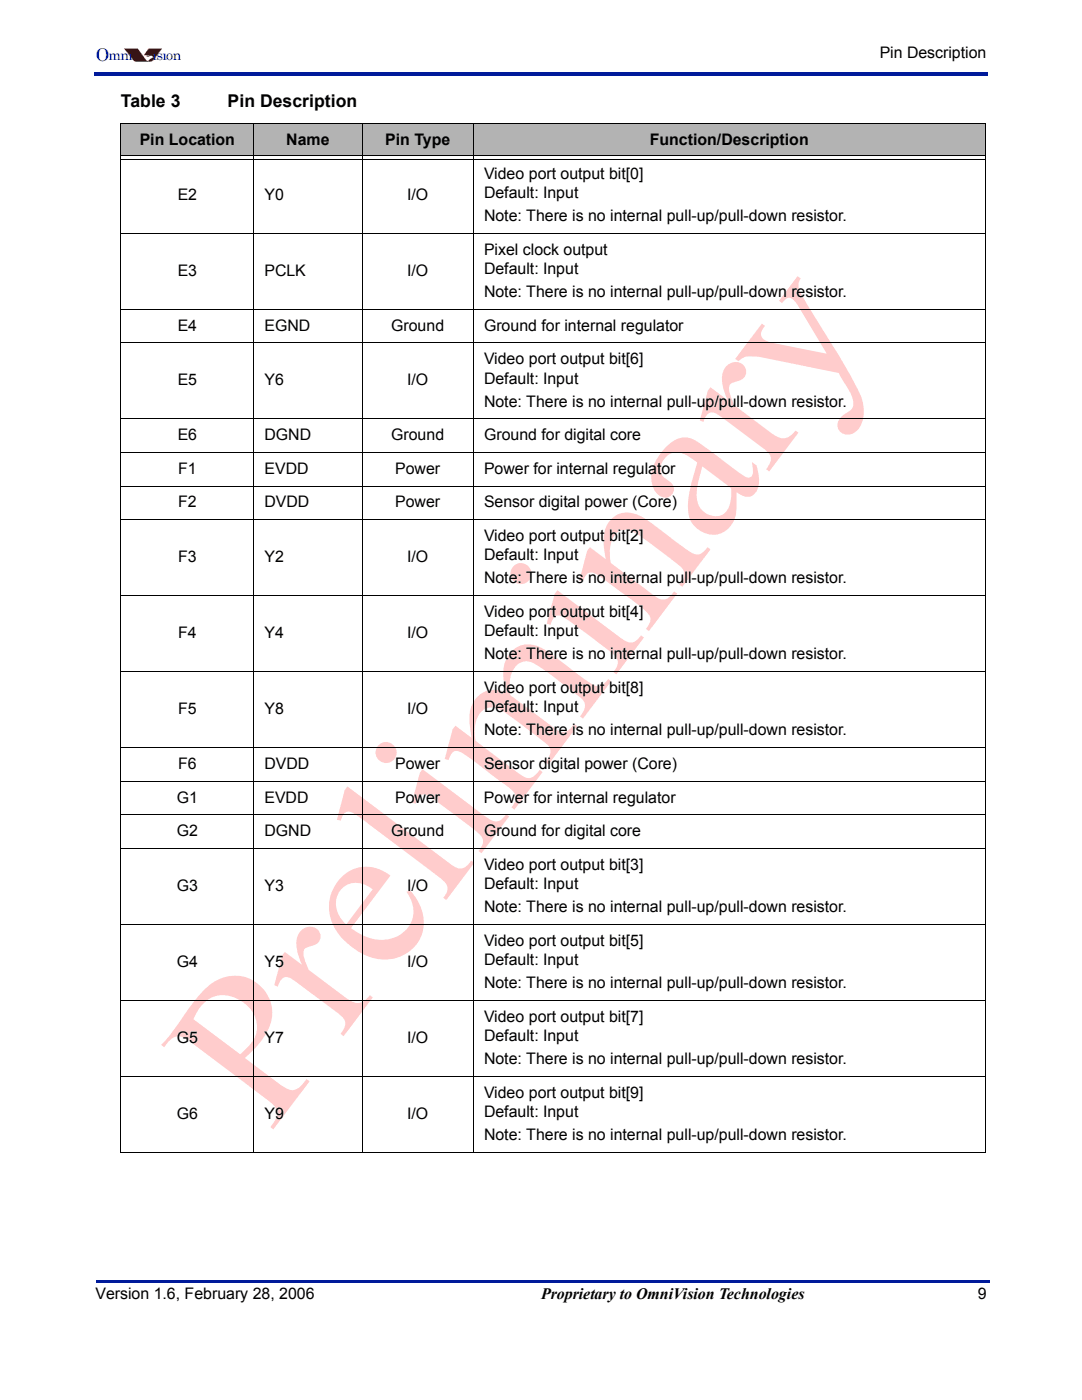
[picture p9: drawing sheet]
<svg xmlns="http://www.w3.org/2000/svg" width="216mm" height="279mm" viewBox="0 0 216 279" stroke-linecap="round" stroke-linejoin="round" font-family="sans-serif">
<defs><g id="words">
<text font-size="3.5" fill="#001a9a" x="19.1" y="12.2">O</text>
<g font-size="3.5">
<text x="24.1" y="21.4">Table 3</text>
<text x="45.4" y="21.4">Pin Description</text>
</g>
<g font-size="3.2">
<text x="175.5" y="11.6">Pin Description</text>
<text x="27.9" y="28.9">Pin Location</text>
<text x="57.1" y="28.9">Name</text>
<text x="76.9" y="28.9">Pin Type</text>
<text x="129.7" y="28.9">Function/Description</text>
<text x="96.6" y="35.6">Video port output bit[0]</text>
<text x="35.5" y="39.9">E2</text>
<text x="52.8" y="39.9">Y0</text>
<text x="81.2" y="39.9">I/O</text>
<text x="96.6" y="39.5">Default: Input</text>
<text x="96.6" y="44.1">Note: There is no internal pull-up/pull-down resistor.</text>
<text x="96.6" y="50.8">Pixel clock output</text>
<text x="35.5" y="55">E3</text>
<text x="52.8" y="55">PCLK</text>
<text x="81.2" y="55">I/O</text>
<text x="96.6" y="54.7">Default: Input</text>
<text x="96.6" y="59.3">Note: There is no internal pull-up/pull-down resistor.</text>
<text x="35.5" y="66">E4</text>
<text x="52.8" y="66">EGND</text>
<text x="78.1" y="66">Ground</text>
<text x="96.6" y="66">Ground for internal regulator</text>
<text x="35.5" y="76.9">E5</text>
<text x="52.8" y="76.9">Y6</text>
<text x="81.2" y="76.9">I/O</text>
<text x="96.6" y="72.7">Video port output bit[6]</text>
<text x="96.6" y="76.6">Default: Input</text>
<text x="96.6" y="81.1">Note: There is no internal pull-up/pull-down resistor.</text>
<text x="35.5" y="87.8">E6</text>
<text x="52.8" y="87.8">DGND</text>
<text x="78.1" y="87.8">Ground</text>
<text x="96.6" y="87.8">Ground for digital core</text>
<text x="35.5" y="94.6">F1</text>
<text x="52.8" y="94.6">EVDD</text>
<text x="78.9" y="94.6">Power</text>
<text x="96.6" y="94.6">Power for internal regulator</text>
<text x="35.5" y="101.2">F2</text>
<text x="52.8" y="101.2">DVDD</text>
<text x="78.8" y="101.2">Power</text>
<text x="96.6" y="101.2">Sensor digital power (Core)</text>
<text x="96.6" y="108">Video port output bit[2]</text>
<text x="35.5" y="112.2">F3</text>
<text x="52.8" y="112.2">Y2</text>
<text x="81.2" y="112.2">I/O</text>
<text x="96.6" y="111.8">Default: Input</text>
<text x="96.6" y="116.4">Note: There is no internal pull-up/pull-down resistor.</text>
<text x="96.6" y="123.1">Video port output bit[4]</text>
<text x="35.5" y="127.4">F4</text>
<text x="52.8" y="127.4">Y4</text>
<text x="81.2" y="127.4">I/O</text>
<text x="96.6" y="127">Default: Input</text>
<text x="96.6" y="131.6">Note: There is no internal pull-up/pull-down resistor.</text>
<text x="35.5" y="142.5">F5</text>
<text x="52.8" y="142.5">Y8</text>
<text x="81.2" y="142.5">I/O</text>
<text x="96.6" y="138.3">Video port output bit[8]</text>
<text x="96.6" y="142.2">Default: Input</text>
<text x="96.6" y="146.7">Note: There is no internal pull-up/pull-down resistor.</text>
<text x="35.5" y="153.5">F6</text>
<text x="52.8" y="153.5">DVDD</text>
<text x="78.8" y="153.5">Power</text>
<text x="96.6" y="153.5">Sensor digital power (Core)</text>
<text x="35.3" y="160.2">G1</text>
<text x="52.8" y="160.2">EVDD</text>
<text x="78.8" y="160.2">Power</text>
<text x="96.6" y="160.2">Power for internal regulator</text>
<text x="35.3" y="166.9">G2</text>
<text x="52.8" y="166.9">DGND</text>
<text x="78.1" y="166.9">Ground</text>
<text x="96.6" y="166.9">Ground for digital core</text>
<text x="96.6" y="173.6">Video port output bit[3]</text>
<text x="35.3" y="177.8">G3</text>
<text x="52.8" y="177.8">Y3</text>
<text x="81.2" y="177.8">I/O</text>
<text x="96.6" y="177.4">Default: Input</text>
<text x="96.6" y="182">Note: There is no internal pull-up/pull-down resistor.</text>
<text x="96.6" y="188.7">Video port output bit[5]</text>
<text x="35.3" y="193">G4</text>
<text x="52.8" y="193">Y5</text>
<text x="81.2" y="193">I/O</text>
<text x="96.6" y="192.6">Default: Input</text>
<text x="96.6" y="197.2">Note: There is no internal pull-up/pull-down resistor.</text>
<text x="96.6" y="203.9">Video port output bit[7]</text>
<text x="35.3" y="208.1">G5</text>
<text x="52.8" y="208.1">Y7</text>
<text x="81.2" y="208.1">I/O</text>
<text x="96.6" y="207.8">Default: Input</text>
<text x="96.6" y="212.4">Note: There is no internal pull-up/pull-down resistor.</text>
<text x="96.6" y="219.1">Video port output bit[9]</text>
<text x="35.3" y="223.3">G6</text>
<text x="52.8" y="223.3">Y9</text>
<text x="81.2" y="223.3">I/O</text>
<text x="96.6" y="223">Default: Input</text>
<text x="96.6" y="227.5">Note: There is no internal pull-up/pull-down resistor.</text>
<text x="19" y="259.3">Version 1.6, February 28, 2006</text>
<text x="107.9" y="259.3">Proprietary to OmniVision Technologies</text>
<text x="195.1" y="259.3">9</text>
</g>
<g font-size="2.8" fill="#001a9a">
<text x="21.7" y="11.9">mni</text>
<text x="30.4" y="11.9">ision</text>
</g>
</g></defs>
<g fill="#001a9a">
<path d="M18.7 14.5h.3v.7h-.3z"/>
<path d="M19 14.5h178.2v.7h-178.2z"/>
<path d="M19.1 255.4h.3v.5h-.3z"/>
<path d="M19.4 255.4h178.1v.5h-178.1z"/>
</g>
<g fill="#bf0000">
<path d="M24.8 9.7h2.7l1.1 1.6a1.47 1.47 0 0 0 1 .9l.4-.4 .4-.3 .2 .1-.2-.4-1.7-.2 1-1.3h2.6l-1.7 2.3-.4 .3h-3l-.5-.2z" fill-rule="evenodd"/>
<path d="M29.4 11.1l.4 .2h-.3l-.2-.1z" fill-rule="evenodd"/>
</g>
<g fill="#bf0000">
<path d="M24.7 9.7l1.8 2.2 .7 .4h2.7l.5-.1 1.9-2.5h-2.6l-1 1.3 1.7 .1 .2 .5-.2-.1-.4 .3-.4 .5-.4-.2-1.7-2.4h-2.7h2.7l1.4 2 .7 .6a.9 .9 0 0 1 1-.7l-.2-.5-.6 .1-.2-.2h-.9l1-1.3h2.6l-1.7 2.3-.4 .3h-3l-.5-.2-.3-.4 .1 .2z"/>
<path d="M29.4 11.1l.4 .1v.1h-.3l-.2-.1 .3 .1 .2-.1-.4-.1-.1 .1z"/>
</g>
<path d="M32.4 9.8h1v.7h-1z" fill="#fff"/>
<g fill="#bf0000">
<path d="M30.5 9.8h.8v.7h-.8z"/>
<path d="M25.7 9.8h.8v.7h-.8z"/>
</g>
<g fill="#fcc">
<path d="M60.2 185.6a2.15 2.15 0 0 1 2.5-.6 2.15 2.15 0 0 1 1.2 2.3 2.4 2.4 0 0 1-2.1 1.6 1.26 1.26 0 0 0-1.2 1.5l.3 1.4 .7 1.8 7.6 5.7a2.85 2.85 0 0 0 4.3-.3l.3-.4 .6 .5-5.8 7.7-.6-.5a2.57 2.57 0 0 0 .6-3l-1-.9-5.4-4.1a23.8 23.8 0 0 0-4.6-3.2 1.88 1.88 0 0 0-2.2 1.8l-.7-.3 1.6-6 .5-.6 3.4 2.5a8.2 8.2 0 0 1-.8-5.8z"/>
<path d="M69.3 157l20.1 15.1a4.2 4.2 0 0 0 2.8 1.2 3.3 3.3 0 0 0 1.8-1.6l.6 .5-5.6 7.4-.5-.4a2.21 2.21 0 0 0 .4-2.9l-1.6-1.5-14.3-10.8a10.1 10.1 0 0 0-3.5-2 1.83 1.83 0 0 0-1.5 1.8l-.8-.2 1.6-5.9z"/>
<path d="M102.2 129.9a5.2 5.2 0 0 1 6.8-.1l3.3 2.5a47.1 47.1 0 0 0 6.5 4.6 2.49 2.49 0 0 0 2.5-1.4l.6 .5-5.6 7.4-.6-.4a3 3 0 0 0 .9-2.9 13.1 13.1 0 0 0-3.5-2.9 39.9 39.9 0 0 0-7.4-5.1 3.2 3.2 0 0 0-3.7 2.5 10 10 0 0 0-.2 4.1l8.5 6.4a2.67 2.67 0 0 0 2.8 .8l1.5-1.4 .6 .4-5.8 7.7-.6-.5 .4-.4a2.1 2.1 0 0 0-.3-3.3l-6.4-4.9a12.9 12.9 0 0 0-3.7-2.2 3.1 3.1 0 0 0-3.8 2.5 8 8 0 0 0-.1 4.1l8.1 6.1a5.5 5.5 0 0 0 2.4 1.3 2.9 2.9 0 0 0 2.3-1.7l.6 .5-5.7 7.5-.6-.5a2.28 2.28 0 0 0 .6-2.9l-1-1-6.1-4.6a18.5 18.5 0 0 0-4-2.6 1.39 1.39 0 0 0-1.8 1.2l-.2 .5-.8-.2 1.6-6 .6-.7 3.2 2.5-.1-1a8.4 8.4 0 0 1 .8-6.7 4.7 4.7 0 0 1 6.1-1.4 10.2 10.2 0 0 1 .2-6.8z"/>
<path d="M122.2 103.4a5 5 0 0 1 6.1-.1l7.9 5.8a5.1 5.1 0 0 0 3.3 1.5 3.5 3.5 0 0 0 1.7-1.4l.6 .4-5.7 7.5-.5-.4 .2-.4a2.1 2.1 0 0 0-.2-3.4l-7-5.3a7.3 7.3 0 0 0-3.8-1.9 3.3 3.3 0 0 0-3 3.4l-.1 2.1 .2 1.2 8 6a4.2 4.2 0 0 0 2.8 1.2 3.4 3.4 0 0 0 1.8-1.6l.6 .5-5.6 7.5-.6-.5a2.19 2.19 0 0 0 .4-3 101.5 101.5 0 0 0-9.5-7.4 2.87 2.87 0 0 0-2.2-.8l-.5 .3-.4 .5-.3 1-.8-.2 1.6-6 .5-.7 3.2 2.4a11 11 0 0 1 0-6.4l.4-.7z"/>
<path d="M145.1 72.9a2.15 2.15 0 0 1 2.5-.5 2.15 2.15 0 0 1 1.3 2.2 2.4 2.4 0 0 1-2.2 1.6 1.26 1.26 0 0 0-1.2 1.5l.3 1.5 .7 1.7 7.6 5.7a2.85 2.85 0 0 0 4.3-.3l.3-.4 .6 .5-5.8 7.7-.6-.5a2.57 2.57 0 0 0 .6-3l-.9-.9-5.5-4.1a23.8 23.8 0 0 0-4.6-3.2 1.88 1.88 0 0 0-2.1 1.8l-.8-.3 1.6-5.9 .6-.7 3.4 2.5a8.2 8.2 0 0 1-.9-5.8z"/>
<path d="M159.2 55.1l.6 .5a2.51 2.51 0 0 0-.2 2.6l5 8.2a93.6 93.6 0 0 1 7.4 13.3 7 7 0 0 1-.7 6 2.37 2.37 0 0 1-4.1-.1 2.6 2.6 0 0 1 1.6-3.1 2.17 2.17 0 0 0 1.3-3.1l-.5-1.1-2.2-3.9-15.6-3.1a6.8 6.8 0 0 0-3.6 .2l-.9 .6-.6-.5 5.3-7 .6 .4a1.73 1.73 0 0 0-.1 2.8l2.1 .7 10.4 2.1-6.4-10.4a1.27 1.27 0 0 0-1.1-.8 1.27 1.27 0 0 0-1.2 .8l-.2 .3-.7-.5z"/>
<path d="M40.7 197.6a8 8 0 0 1 10.2-1.6 7.4 7.4 0 0 1 2 10.7 19.3 19.3 0 0 1-4 4.4l7.4 5.6a2.6 2.6 0 0 0 4.1-.3l.8-1.1 .6 .5-7.3 9.6-.6-.5a3.8 3.8 0 0 0 1.3-3.4 5.9 5.9 0 0 0-2.2-2.3l-14.5-10.9a5.6 5.6 0 0 0-2.9-1.5 4.1 4.1 0 0 0-2.8 2.2l-.6-.5a63.7 63.7 0 0 0 6-7.9zM40.8 200a9.2 9.2 0 0 0-2.2 3.4l9.3 7 .6-.5a6 6 0 0 0 2.5-6.5 7.2 7.2 0 0 0-7.8-4.7l-.9 .3z"/>
<path d="M68 175.2a7.1 7.1 0 0 1 9.9-.4l-7.9 10.4a8.7 8.7 0 0 0 9.4 1.6 5.5 5.5 0 0 0 2.3-7.9l-.6-.9 .7-.3a8.4 8.4 0 0 1 1.4 10.6 8.7 8.7 0 0 1-12.1 1.4 10.8 10.8 0 0 1-5.5-8.4 8.3 8.3 0 0 1 2.4-6.1zM68.5 177.1a4.8 4.8 0 0 0 .6 7.4l5.3-7a4.5 4.5 0 0 0-5.9-.4z"/>
<path d="M74.9 150.2a2.1 2.1 0 0 1 4.2 0 2.1 2.1 0 0 1-4.2 0zM84.3 153.5l12.5 9.4a3.1 3.1 0 0 0 2.9 .9l.7-.6 .6-.7 .6 .4-5.5 7.4-.6-.5a2.32 2.32 0 0 0 .5-2.9l-.4-.5a131.3 131.3 0 0 0-10.3-7.6 1.45 1.45 0 0 0-2.2 1.1l-.1 .5-.8-.2 1.6-6z"/>
<path d="M101.8 114.5a2.1 2.1 0 0 1 4.2 0 2.1 2.1 0 0 1-4.2 0zM111.2 117.8l12.5 9.4a3.1 3.1 0 0 0 2.9 .9l.7-.6 .6-.7 .6 .4-5.5 7.4-.6-.5a2.32 2.32 0 0 0 .5-2.9l-.4-.5a131.3 131.3 0 0 0-10.3-7.6 1.45 1.45 0 0 0-2.2 1.1l-.1 .5-.8-.2 1.6-6z"/>
<path d="M132.8 89.3a4.8 4.8 0 0 1 5-1.8 41.4 41.4 0 0 1 6.7 4.6l.8 .6a12.7 12.7 0 0 0 4.1 2.6 1.18 1.18 0 0 0 .8-1.5l-.1-1.6 .9 .7 .3 1.4a4.9 4.9 0 0 1-.6 4.2 2.3 2.3 0 0 1-3.3 0l-.4-.3v.6a13.6 13.6 0 0 1-.6 5.2 4.6 4.6 0 0 1-7.9 .9 6.3 6.3 0 0 1-1.2-5.2l.7-3.3 1.1-4.1-1.1-.8a4.3 4.3 0 0 0-4-1 3.2 3.2 0 0 0-1.7 4.6l.8 .6a2.01 2.01 0 0 1 1.1 2.9 1.89 1.89 0 0 1-3.2-.2 5.8 5.8 0 0 1 0-6.7zM140.1 93.1l-.7 2.7a7.1 7.1 0 0 0 .3 5.5 3.6 3.6 0 0 0 4.7 1.3 5.1 5.1 0 0 0 1.5-4.3v-.9z"/>
</g>
<g fill="#b3b3b3">
<path d="M24.1 24.7h26.6v6.2h-26.6z"/>
<path d="M50.7 24.7h21.6v6.2h-21.6z"/>
<path d="M72.2 24.7h22.4v6.2h-22.4z"/>
<path d="M94.5 24.7h102.2v6.2h-102.2z"/>
</g>
<g fill="none" stroke="#000" stroke-width=".2">
<path d="M24 24.7h172.7M24.1 24.8v205.1M24.2 30.9h172.3M24.2 31.8h172.3M50.7 24.6v205.5M72.2 24.6v205.5M94.5 24.6v205.5M196.6 24.8v205.1M24 46.6h172.7M24 61.7h172.7M24 68.4h172.7M24 83.6h172.7"/>
<path d="M24 90.3h172.7M24 97h172.7M24 103.7h172.7M24 118.9h172.7M24 134h172.7M24 149.2h172.7M24 155.9h172.7M24 162.6h172.7M24 169.3h172.7M24 184.5h172.7M24 199.7h172.7M24 214.8h172.7"/>
<path d="M24 230h172.7"/>
</g>
<use href="#words"/>
</svg>
